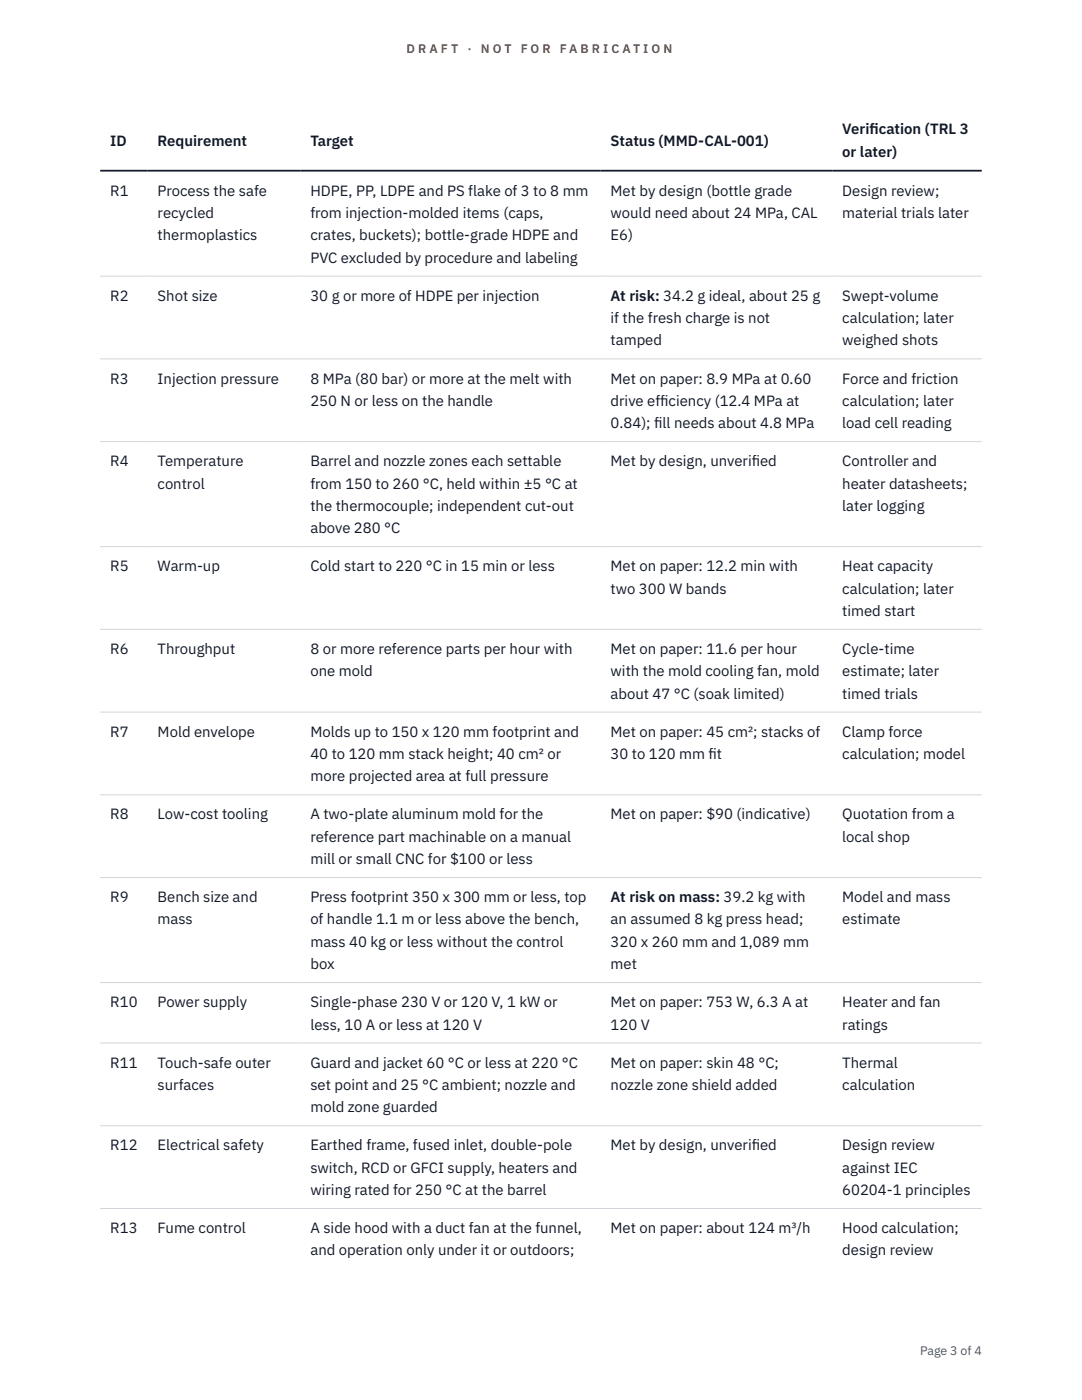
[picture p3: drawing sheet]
<svg xmlns="http://www.w3.org/2000/svg" width="216mm" height="279mm" viewBox="0 0 216 279" stroke-linecap="round" stroke-linejoin="round" font-family="sans-serif">
<defs><g id="words">
<g font-size="3" fill="#111827">
<text x="22" y="29.1">ID</text>
<text x="31.5" y="29.1">Requirement</text>
<text x="61.9" y="29.1">Target</text>
<text x="121.8" y="29.1">Status (MMD-CAL-001)</text>
<text x="168.1" y="26.8">Verif</text>
<text x="173.5" y="26.8">ication (TRL 3</text>
<text x="168.1" y="31.3">or later)</text>
<text x="22" y="39.1">R1</text>
<text x="31.5" y="39.1">Process the safe</text>
<text x="61.9" y="39.1">HDPE, PP, LDPE and PS flake of 3 to 8 mm</text>
<text x="121.8" y="39.1">Met by design (bottle grade</text>
<text x="168.1" y="39.1">Design review;</text>
<text x="31.5" y="43.5">recycled</text>
<text x="31.5" y="48">thermoplastics</text>
<text x="61.9" y="43.5">from injection-molded items (caps,</text>
<text x="61.9" y="48">crates, buckets); bottle-grade HDPE and</text>
<text x="121.8" y="43.5">would need about 24 MPa, CAL</text>
<text x="121.8" y="48">E6)</text>
<text x="168.1" y="43.5">material trials later</text>
<text x="61.9" y="52.4">PVC excluded by procedure and labeling</text>
<text x="22" y="60">R2</text>
<text x="31.5" y="60">Shot size</text>
<text x="61.9" y="60">30 g or more of HDPE per injection</text>
<text x="121.8" y="60">At risk: 34.2 g ideal, about 25 g</text>
<text x="121.8" y="64.5">if the fresh charge is not</text>
<text x="168.1" y="60">Swept-volume</text>
<text x="168.1" y="64.5">calculation; later</text>
<text x="121.8" y="68.9">tamped</text>
<text x="168.1" y="68.9">weighed shots</text>
<text x="22" y="76.5">R3</text>
<text x="31.5" y="76.5">Injection pressure</text>
<text x="61.9" y="76.5">8 MPa (80 bar) or more at the melt with</text>
<text x="121.8" y="76.5">Met on paper: 8.9 MPa at 0.60</text>
<text x="168.1" y="76.5">Force and friction</text>
<text x="61.9" y="81">250 N or less on the handle</text>
<text x="121.8" y="81">drive eff</text>
<text x="131.7" y="81">iciency (12.4 MPa at</text>
<text x="168.1" y="81">calculation; later</text>
<text x="121.8" y="85.4">0.84); f</text>
<text x="130.5" y="85.4">ill needs about 4.8 MPa</text>
<text x="168.1" y="85.4">load cell reading</text>
<text x="22" y="93.1">R4</text>
<text x="31.5" y="93.1">Temperature</text>
<text x="61.9" y="93.1">Barrel and nozzle zones each settable</text>
<text x="121.8" y="93.1">Met by design, unverif</text>
<text x="150" y="93.1">ied</text>
<text x="168.1" y="93.1">Controller and</text>
<text x="31.5" y="97.5">control</text>
<text x="61.9" y="97.5">from 150 to 260 °C, held within ±5 °C at</text>
<text x="61.9" y="101.9">the thermocouple; independent cut-out</text>
<text x="168.1" y="97.5">heater datasheets;</text>
<text x="168.1" y="101.9">later logging</text>
<text x="61.9" y="106.4">above 280 °C</text>
<text x="22" y="114">R5</text>
<text x="31.5" y="114">Warm-up</text>
<text x="61.9" y="114">Cold start to 220 °C in 15 min or less</text>
<text x="121.8" y="114">Met on paper: 12.2 min with</text>
<text x="121.8" y="118.5">two 300 W bands</text>
<text x="168.1" y="114">Heat capacity</text>
<text x="168.1" y="118.5">calculation; later</text>
<text x="168.1" y="122.9">timed start</text>
<text x="22" y="130.5">R6</text>
<text x="31.5" y="130.5">Throughput</text>
<text x="61.9" y="130.5">8 or more reference parts per hour with</text>
<text x="121.8" y="130.5">Met on paper: 11.6 per hour</text>
<text x="168.1" y="130.5">Cycle-time</text>
<text x="61.9" y="135">one mold</text>
<text x="121.8" y="135">with the mold cooling fan, mold</text>
<text x="168.1" y="135">estimate; later</text>
<text x="121.8" y="139.4">about 47 °C (soak limited)</text>
<text x="168.1" y="139.4">timed trials</text>
<text x="22" y="147">R7</text>
<text x="31.5" y="147">Mold envelope</text>
<text x="61.9" y="147">Molds up to 150 x 120 mm footprint and</text>
<text x="121.8" y="147">Met on paper: 45 cm²; stacks of</text>
<text x="168.1" y="147">Clamp force</text>
<text x="61.9" y="151.5">40 to 120 mm stack height; 40 cm² or</text>
<text x="61.9" y="155.9">more projected area at full pressure</text>
<text x="121.8" y="151.5">30 to 120 mm f</text>
<text x="141.4" y="151.5">it</text>
<text x="168.1" y="151.5">calculation; model</text>
<text x="22" y="163.5">R8</text>
<text x="31.5" y="163.5">Low-cost tooling</text>
<text x="61.9" y="163.5">A two-plate aluminum mold for the</text>
<text x="61.9" y="168">reference part machinable on a manual</text>
<text x="121.8" y="163.5">Met on paper: $90 (indicative)</text>
<text x="168.1" y="163.5">Quotation from a</text>
<text x="168.1" y="168">local shop</text>
<text x="61.9" y="172.4">mill or small CNC for $100 or less</text>
<text x="22" y="180.1">R9</text>
<text x="31.5" y="180.1">Bench size and</text>
<text x="31.5" y="184.5">mass</text>
<text x="61.9" y="180.1">Press footprint 350 x 300 mm or less, top</text>
<text x="61.9" y="184.5">of handle 1.1 m or less above the bench,</text>
<text x="121.8" y="180.1">At risk on mass: 39.2 kg with</text>
<text x="121.8" y="184.5">an assumed 8 kg press head;</text>
<text x="168.1" y="180.1">Model and mass</text>
<text x="168.1" y="184.5">estimate</text>
<text x="61.9" y="188.9">mass 40 kg or less without the control</text>
<text x="121.8" y="188.9">320 x 260 mm and 1,089 mm</text>
<text x="61.9" y="193.4">box</text>
<text x="121.8" y="193.4">met</text>
<text x="22" y="201">R10</text>
<text x="31.5" y="201">Power supply</text>
<text x="61.9" y="201">Single-phase 230 V or 120 V, 1 kW or</text>
<text x="121.8" y="201">Met on paper: 753 W, 6.3 A at</text>
<text x="168.1" y="201">Heater and fan</text>
<text x="61.9" y="205.5">less, 10 A or less at 120 V</text>
<text x="121.8" y="205.5">120 V</text>
<text x="168.1" y="205.5">ratings</text>
<text x="22" y="213.1">R11</text>
<text x="31.5" y="213.1">Touch-safe outer</text>
<text x="61.9" y="213.1">Guard and jacket 60 °C or less at 220 °C</text>
<text x="121.8" y="213.1">Met on paper: skin 48 °C;</text>
<text x="168.1" y="213.1">Thermal</text>
<text x="31.5" y="217.5">surfaces</text>
<text x="61.9" y="217.5">set point and 25 °C ambient; nozzle and</text>
<text x="61.9" y="222">mold zone guarded</text>
<text x="121.8" y="217.5">nozzle zone shield added</text>
<text x="168.1" y="217.5">calculation</text>
<text x="22" y="229.6">R12</text>
<text x="31.5" y="229.6">Electrical safety</text>
<text x="61.9" y="229.6">Earthed frame, fused inlet, double-pole</text>
<text x="121.8" y="229.6">Met by design, unverif</text>
<text x="150" y="229.6">ied</text>
<text x="168.1" y="229.6">Design review</text>
<text x="61.9" y="234">switch, RCD or GFCI supply, heaters and</text>
<text x="61.9" y="238.5">wiring rated for 250 °C at the barrel</text>
<text x="168.1" y="234">against IEC</text>
<text x="168.1" y="238.5">60204-1 principles</text>
<text x="22" y="246.1">R13</text>
<text x="31.5" y="246.1">Fume control</text>
<text x="61.9" y="246.1">A side hood with a duct fan at the funnel,</text>
<text x="61.9" y="250.5">and operation only under it or outdoors;</text>
<text x="121.8" y="246.1">Met on paper: about 124 m³/h</text>
<text x="168.1" y="246.1">Hood calculation;</text>
<text x="168.1" y="250.5">design review</text>
</g>
<g font-size="2.5" fill="#b45309">
<text x="81.1" y="10.5">D R A F T</text>
<text x="93.3" y="10.5">·</text>
<text x="95.9" y="10.5">N O T</text>
<text x="103.9" y="10.5">F O R</text>
<text x="111.7" y="10.5">F A B R I C A T I O N</text>
</g>
<text font-size="2.5" fill="#4b5563" x="183.6" y="270.3">Page 3 of 4</text>
</g></defs>
<path d="M20 55.1h175.9M20 71.6h175.9M20 88.1h175.9M20 109.1h175.9M20 125.6h175.9M20 142.1h175.9M20 158.6h175.9M20 175.1h175.9M20 196.1h175.9M20 208.2h175.9M20 224.7h175.9M20 241.2h175.9" fill="none" stroke="#d1d5db" stroke-width=".2"/>
<path d="M20 34.1h175.9" fill="none" stroke="#111827" stroke-width=".35"/>
<use href="#words"/>
</svg>
